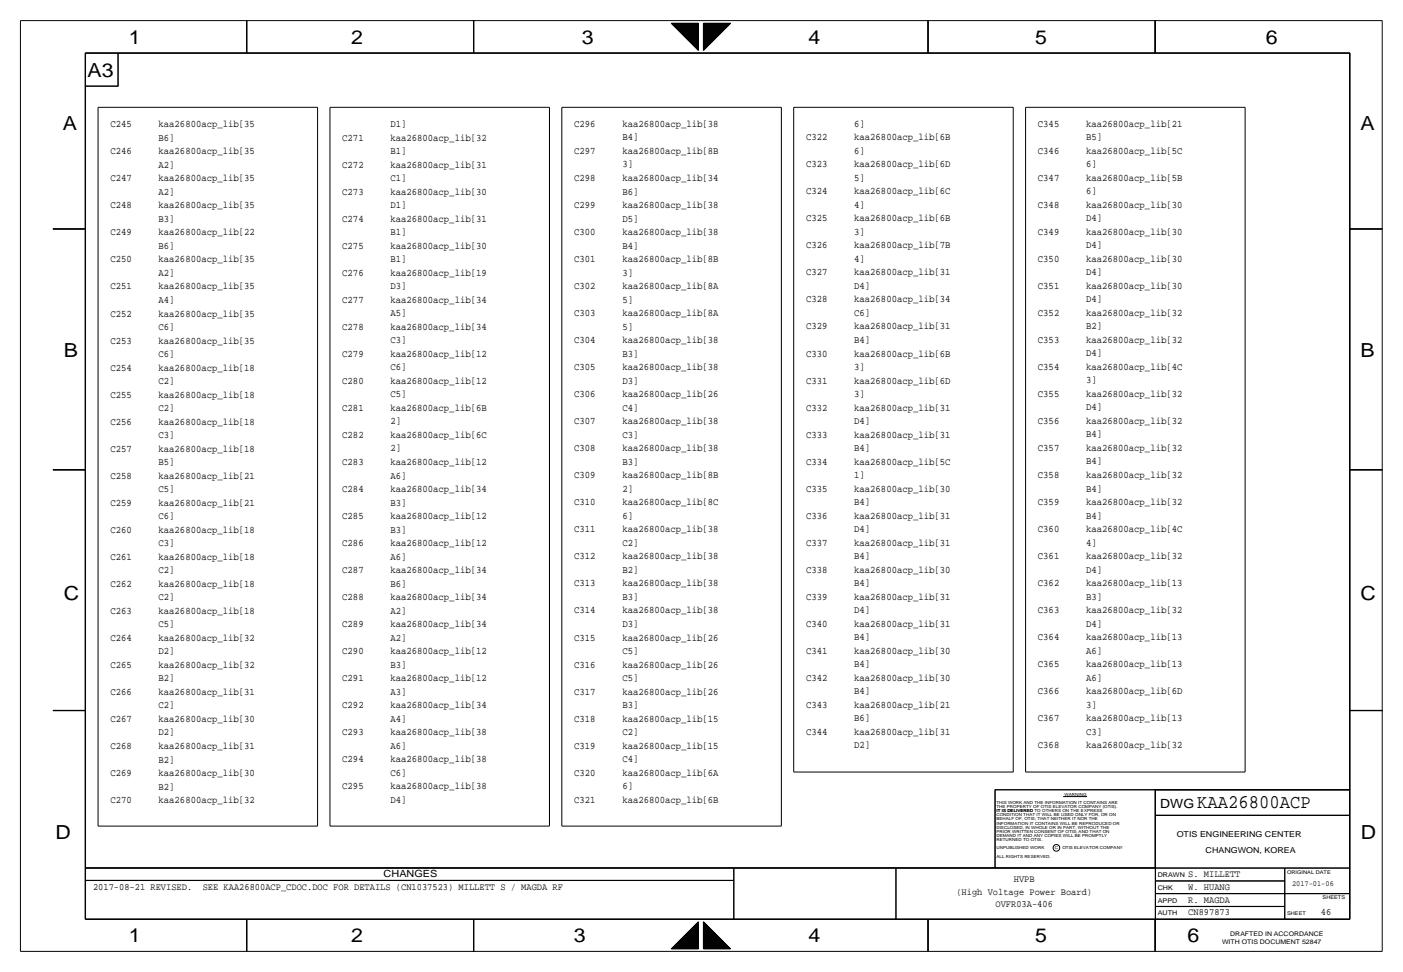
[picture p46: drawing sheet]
<svg xmlns="http://www.w3.org/2000/svg" width="432mm" height="300mm" viewBox="0 0 432 300" stroke-linecap="round" stroke-linejoin="round" font-family="sans-serif">
<defs><g id="words">
<g font-size="6">
<text x="39.7" y="13.5">1</text>
<text x="108.3" y="13.5">2</text>
<text x="179.4" y="13.5">3</text>
<text x="249.2" y="13.5">4</text>
<text x="319.1" y="13.5">5</text>
<text x="390.2" y="13.5">6</text>
<text x="27" y="23.7">A3</text>
<text x="19.4" y="40.2">A</text>
<text x="419.4" y="40.2">A</text>
<text x="19.7" y="110">B</text>
<text x="419.4" y="110">B</text>
<text x="19.7" y="185">C</text>
<text x="419.4" y="185">C</text>
<text x="17.1" y="258.6">D</text>
<text x="419.4" y="258.6">D</text>
<text x="39.7" y="290.4">1</text>
<text x="108.3" y="290.4">2</text>
<text x="176.8" y="290.4">3</text>
<text x="249.2" y="290.4">4</text>
<text x="319.1" y="290.4">5</text>
<text x="366.1" y="290.4">6</text>
</g>
<text font-size="5.9" x="369.1" y="249">KAA26800ACP</text>
<text font-size="3.9" x="357.6" y="249">DWG</text>
<g font-size="3.1">
<text x="34" y="39.2">C245</text>
<text x="48.9" y="39.2">kaa26800acp_lib[35</text>
<text x="120.4" y="39.2">D1]</text>
<text x="177" y="39.1">C296</text>
<text x="191.8" y="39.1">kaa26800acp_lib[38</text>
<text x="263.3" y="39.1">6]</text>
<text x="319.9" y="39">C345</text>
<text x="334.8" y="39">kaa26800acp_lib[21</text>
<text x="34" y="47.6">C246</text>
<text x="48.9" y="47.6">kaa26800acp_lib[35</text>
<text x="48.9" y="43.4">B6]</text>
<text x="105.5" y="43.3">C271</text>
<text x="120.4" y="47.5">B1]</text>
<text x="120.4" y="43.3">kaa26800acp_lib[32</text>
<text x="177" y="47.4">C297</text>
<text x="191.8" y="47.4">kaa26800acp_lib[8B</text>
<text x="191.8" y="43.3">B4]</text>
<text x="248.5" y="43.2">C322</text>
<text x="263.3" y="47.4">6]</text>
<text x="263.3" y="43.2">kaa26800acp_lib[6B</text>
<text x="319.9" y="47.3">C346</text>
<text x="334.8" y="47.3">kaa26800acp_lib[5C</text>
<text x="334.8" y="43.2">B5]</text>
<text x="48.9" y="51.7">A2]</text>
<text x="105.5" y="51.7">C272</text>
<text x="120.4" y="51.7">kaa26800acp_lib[31</text>
<text x="191.8" y="51.6">3]</text>
<text x="248.5" y="51.6">C323</text>
<text x="263.3" y="51.6">kaa26800acp_lib[6D</text>
<text x="334.8" y="51.5">6]</text>
<text x="34" y="55.9">C247</text>
<text x="48.9" y="55.9">kaa26800acp_lib[35</text>
<text x="105.5" y="60">C273</text>
<text x="120.4" y="60">kaa26800acp_lib[30</text>
<text x="120.4" y="55.8">C1]</text>
<text x="177" y="55.8">C298</text>
<text x="191.8" y="59.9">B6]</text>
<text x="191.8" y="55.8">kaa26800acp_lib[34</text>
<text x="248.5" y="59.9">C324</text>
<text x="263.3" y="59.9">kaa26800acp_lib[6C</text>
<text x="263.3" y="55.7">5]</text>
<text x="319.9" y="55.7">C347</text>
<text x="334.8" y="59.8">6]</text>
<text x="334.8" y="55.7">kaa26800acp_lib[5B</text>
<text x="34" y="64.2">C248</text>
<text x="48.9" y="64.2">kaa26800acp_lib[35</text>
<text x="48.9" y="60.1">A2]</text>
<text x="120.4" y="64.2">D1]</text>
<text x="177" y="64.1">C299</text>
<text x="191.8" y="64.1">kaa26800acp_lib[38</text>
<text x="263.3" y="64.1">4]</text>
<text x="319.9" y="64">C348</text>
<text x="334.8" y="64">kaa26800acp_lib[30</text>
<text x="48.9" y="68.4">B3]</text>
<text x="105.5" y="68.3">C274</text>
<text x="120.4" y="68.3">kaa26800acp_lib[31</text>
<text x="191.8" y="68.3">D5]</text>
<text x="248.5" y="68.2">C325</text>
<text x="263.3" y="68.2">kaa26800acp_lib[6B</text>
<text x="334.8" y="68.2">D4]</text>
<text x="34" y="72.5">C249</text>
<text x="48.9" y="76.7">B6]</text>
<text x="48.9" y="72.5">kaa26800acp_lib[22</text>
<text x="105.5" y="76.7">C275</text>
<text x="120.4" y="76.7">kaa26800acp_lib[30</text>
<text x="120.4" y="72.5">B1]</text>
<text x="177" y="72.4">C300</text>
<text x="191.8" y="76.6">B4]</text>
<text x="191.8" y="72.4">kaa26800acp_lib[38</text>
<text x="248.5" y="76.5">C326</text>
<text x="263.3" y="76.5">kaa26800acp_lib[7B</text>
<text x="263.3" y="72.4">3]</text>
<text x="319.9" y="72.3">C349</text>
<text x="334.8" y="76.5">D4]</text>
<text x="334.8" y="72.3">kaa26800acp_lib[30</text>
<text x="34" y="80.9">C250</text>
<text x="48.9" y="80.9">kaa26800acp_lib[35</text>
<text x="120.4" y="80.8">B1]</text>
<text x="177" y="80.8">C301</text>
<text x="191.8" y="80.8">kaa26800acp_lib[8B</text>
<text x="263.3" y="80.7">4]</text>
<text x="319.9" y="80.7">C350</text>
<text x="334.8" y="80.7">kaa26800acp_lib[30</text>
<text x="34" y="89.2">C251</text>
<text x="48.9" y="89.2">kaa26800acp_lib[35</text>
<text x="48.9" y="85">A2]</text>
<text x="105.5" y="85">C276</text>
<text x="120.4" y="89.1">D3]</text>
<text x="120.4" y="85">kaa26800acp_lib[19</text>
<text x="177" y="89.1">C302</text>
<text x="191.8" y="89.1">kaa26800acp_lib[8A</text>
<text x="191.8" y="84.9">3]</text>
<text x="248.5" y="84.9">C327</text>
<text x="263.3" y="89">D4]</text>
<text x="263.3" y="84.9">kaa26800acp_lib[31</text>
<text x="319.9" y="89">C351</text>
<text x="334.8" y="89">kaa26800acp_lib[30</text>
<text x="334.8" y="84.8">D4]</text>
<text x="48.9" y="93.4">A4]</text>
<text x="105.5" y="93.3">C277</text>
<text x="120.4" y="93.3">kaa26800acp_lib[34</text>
<text x="191.8" y="93.3">5]</text>
<text x="248.5" y="93.2">C328</text>
<text x="263.3" y="93.2">kaa26800acp_lib[34</text>
<text x="334.8" y="93.2">D4]</text>
<text x="34" y="97.5">C252</text>
<text x="48.9" y="101.7">C6]</text>
<text x="48.9" y="97.5">kaa26800acp_lib[35</text>
<text x="105.5" y="101.6">C278</text>
<text x="120.4" y="101.6">kaa26800acp_lib[34</text>
<text x="120.4" y="97.5">A5]</text>
<text x="177" y="97.4">C303</text>
<text x="191.8" y="101.6">5]</text>
<text x="191.8" y="97.4">kaa26800acp_lib[8A</text>
<text x="248.5" y="101.5">C329</text>
<text x="263.3" y="101.5">kaa26800acp_lib[31</text>
<text x="263.3" y="97.4">C6]</text>
<text x="319.9" y="97.3">C352</text>
<text x="334.8" y="101.5">B2]</text>
<text x="334.8" y="97.3">kaa26800acp_lib[32</text>
<text x="34" y="105.9">C253</text>
<text x="48.9" y="105.9">kaa26800acp_lib[35</text>
<text x="120.4" y="105.8">C3]</text>
<text x="177" y="105.8">C304</text>
<text x="191.8" y="105.8">kaa26800acp_lib[38</text>
<text x="263.3" y="105.7">B4]</text>
<text x="319.9" y="105.6">C353</text>
<text x="334.8" y="105.6">kaa26800acp_lib[32</text>
<text x="48.9" y="110">C6]</text>
<text x="105.5" y="110">C279</text>
<text x="120.4" y="110">kaa26800acp_lib[12</text>
<text x="191.8" y="109.9">B3]</text>
<text x="248.5" y="109.9">C330</text>
<text x="263.3" y="109.9">kaa26800acp_lib[6B</text>
<text x="319.9" y="114">C354</text>
<text x="334.8" y="114">kaa26800acp_lib[4C</text>
<text x="334.8" y="109.8">D4]</text>
<text x="34" y="114.2">C254</text>
<text x="48.9" y="118.4">C2]</text>
<text x="48.9" y="114.2">kaa26800acp_lib[18</text>
<text x="105.5" y="118.3">C280</text>
<text x="120.4" y="118.3">kaa26800acp_lib[12</text>
<text x="120.4" y="114.1">C6]</text>
<text x="177" y="114.1">C305</text>
<text x="191.8" y="118.2">D3]</text>
<text x="191.8" y="114.1">kaa26800acp_lib[38</text>
<text x="248.5" y="118.2">C331</text>
<text x="263.3" y="118.2">kaa26800acp_lib[6D</text>
<text x="263.3" y="114">3]</text>
<text x="334.8" y="118.1">3]</text>
<text x="34" y="122.5">C255</text>
<text x="48.9" y="122.5">kaa26800acp_lib[18</text>
<text x="120.4" y="122.5">C5]</text>
<text x="177" y="122.4">C306</text>
<text x="191.8" y="122.4">kaa26800acp_lib[26</text>
<text x="263.3" y="122.4">3]</text>
<text x="319.9" y="122.3">C355</text>
<text x="334.8" y="122.3">kaa26800acp_lib[32</text>
<text x="34" y="130.8">C256</text>
<text x="48.9" y="130.8">kaa26800acp_lib[18</text>
<text x="48.9" y="126.7">C2]</text>
<text x="105.5" y="126.6">C281</text>
<text x="120.4" y="130.8">2]</text>
<text x="120.4" y="126.6">kaa26800acp_lib[6B</text>
<text x="177" y="130.7">C307</text>
<text x="191.8" y="130.7">kaa26800acp_lib[38</text>
<text x="191.8" y="126.6">C4]</text>
<text x="248.5" y="126.5">C332</text>
<text x="263.3" y="130.7">D4]</text>
<text x="263.3" y="126.5">kaa26800acp_lib[31</text>
<text x="319.9" y="130.6">C356</text>
<text x="334.8" y="130.6">kaa26800acp_lib[32</text>
<text x="334.8" y="126.5">D4]</text>
<text x="48.9" y="135">C3]</text>
<text x="105.5" y="135">C282</text>
<text x="120.4" y="135">kaa26800acp_lib[6C</text>
<text x="191.8" y="134.9">C3]</text>
<text x="248.5" y="134.8">C333</text>
<text x="263.3" y="134.8">kaa26800acp_lib[31</text>
<text x="334.8" y="134.8">B4]</text>
<text x="34" y="139.2">C257</text>
<text x="48.9" y="143.3">B5]</text>
<text x="48.9" y="139.2">kaa26800acp_lib[18</text>
<text x="105.5" y="143.3">C283</text>
<text x="120.4" y="143.3">kaa26800acp_lib[12</text>
<text x="120.4" y="139.1">2]</text>
<text x="177" y="139.1">C308</text>
<text x="191.8" y="143.2">B3]</text>
<text x="191.8" y="139.1">kaa26800acp_lib[38</text>
<text x="248.5" y="143.2">C334</text>
<text x="263.3" y="143.2">kaa26800acp_lib[5C</text>
<text x="263.3" y="139">B4]</text>
<text x="319.9" y="139">C357</text>
<text x="334.8" y="143.1">B4]</text>
<text x="334.8" y="139">kaa26800acp_lib[32</text>
<text x="34" y="147.5">C258</text>
<text x="48.9" y="147.5">kaa26800acp_lib[21</text>
<text x="120.4" y="147.5">A6]</text>
<text x="177" y="147.4">C309</text>
<text x="191.8" y="147.4">kaa26800acp_lib[8B</text>
<text x="263.3" y="147.3">1]</text>
<text x="319.9" y="147.3">C358</text>
<text x="334.8" y="147.3">kaa26800acp_lib[32</text>
<text x="34" y="155.8">C259</text>
<text x="48.9" y="155.8">kaa26800acp_lib[21</text>
<text x="48.9" y="151.7">C5]</text>
<text x="105.5" y="151.6">C284</text>
<text x="120.4" y="155.8">B3]</text>
<text x="120.4" y="151.6">kaa26800acp_lib[34</text>
<text x="177" y="155.7">C310</text>
<text x="191.8" y="155.7">kaa26800acp_lib[8C</text>
<text x="191.8" y="151.6">2]</text>
<text x="248.5" y="151.5">C335</text>
<text x="263.3" y="155.7">B4]</text>
<text x="263.3" y="151.5">kaa26800acp_lib[30</text>
<text x="319.9" y="155.6">C359</text>
<text x="334.8" y="155.6">kaa26800acp_lib[32</text>
<text x="334.8" y="151.5">B4]</text>
<text x="48.9" y="160">C6]</text>
<text x="105.5" y="159.9">C285</text>
<text x="120.4" y="159.9">kaa26800acp_lib[12</text>
<text x="191.8" y="159.9">6]</text>
<text x="248.5" y="159.8">C336</text>
<text x="263.3" y="159.8">kaa26800acp_lib[31</text>
<text x="334.8" y="159.8">B4]</text>
<text x="34" y="164.2">C260</text>
<text x="48.9" y="164.2">kaa26800acp_lib[18</text>
<text x="120.4" y="164.1">B3]</text>
<text x="177" y="164.1">C311</text>
<text x="191.8" y="164.1">kaa26800acp_lib[38</text>
<text x="263.3" y="164">D4]</text>
<text x="319.9" y="163.9">C360</text>
<text x="334.8" y="163.9">kaa26800acp_lib[4C</text>
<text x="34" y="172.5">C261</text>
<text x="48.9" y="172.5">kaa26800acp_lib[18</text>
<text x="48.9" y="168.3">C3]</text>
<text x="105.5" y="168.3">C286</text>
<text x="120.4" y="172.4">A6]</text>
<text x="120.4" y="168.3">kaa26800acp_lib[12</text>
<text x="177" y="172.4">C312</text>
<text x="191.8" y="172.4">kaa26800acp_lib[38</text>
<text x="191.8" y="168.2">C2]</text>
<text x="248.5" y="168.2">C337</text>
<text x="263.3" y="172.3">B4]</text>
<text x="263.3" y="168.2">kaa26800acp_lib[31</text>
<text x="319.9" y="172.3">C361</text>
<text x="334.8" y="172.3">kaa26800acp_lib[32</text>
<text x="334.8" y="168.1">4]</text>
<text x="48.9" y="176.7">C2]</text>
<text x="105.5" y="176.6">C287</text>
<text x="120.4" y="176.6">kaa26800acp_lib[34</text>
<text x="191.8" y="176.5">B2]</text>
<text x="248.5" y="176.5">C338</text>
<text x="263.3" y="176.5">kaa26800acp_lib[30</text>
<text x="334.8" y="176.4">D4]</text>
<text x="34" y="180.8">C262</text>
<text x="48.9" y="185">C2]</text>
<text x="48.9" y="180.8">kaa26800acp_lib[18</text>
<text x="105.5" y="184.9">C288</text>
<text x="120.4" y="184.9">kaa26800acp_lib[34</text>
<text x="120.4" y="180.8">B6]</text>
<text x="177" y="180.7">C313</text>
<text x="191.8" y="184.9">B3]</text>
<text x="191.8" y="180.7">kaa26800acp_lib[38</text>
<text x="248.5" y="184.8">C339</text>
<text x="263.3" y="184.8">kaa26800acp_lib[31</text>
<text x="263.3" y="180.7">B4]</text>
<text x="319.9" y="180.6">C362</text>
<text x="334.8" y="184.8">B3]</text>
<text x="334.8" y="180.6">kaa26800acp_lib[13</text>
<text x="34" y="189.2">C263</text>
<text x="48.9" y="189.2">kaa26800acp_lib[18</text>
<text x="120.4" y="189.1">A2]</text>
<text x="177" y="189">C314</text>
<text x="191.8" y="189">kaa26800acp_lib[38</text>
<text x="263.3" y="189">D4]</text>
<text x="319.9" y="188.9">C363</text>
<text x="334.8" y="188.9">kaa26800acp_lib[32</text>
<text x="34" y="197.5">C264</text>
<text x="48.9" y="197.5">kaa26800acp_lib[32</text>
<text x="48.9" y="193.3">C5]</text>
<text x="105.5" y="193.3">C289</text>
<text x="120.4" y="197.4">A2]</text>
<text x="120.4" y="193.3">kaa26800acp_lib[34</text>
<text x="177" y="197.4">C315</text>
<text x="191.8" y="197.4">kaa26800acp_lib[26</text>
<text x="191.8" y="193.2">D3]</text>
<text x="248.5" y="193.1">C340</text>
<text x="263.3" y="197.3">B4]</text>
<text x="263.3" y="193.1">kaa26800acp_lib[31</text>
<text x="319.9" y="197.3">C364</text>
<text x="334.8" y="197.3">kaa26800acp_lib[13</text>
<text x="334.8" y="193.1">D4]</text>
<text x="48.9" y="201.6">D2]</text>
<text x="105.5" y="201.6">C290</text>
<text x="120.4" y="201.6">kaa26800acp_lib[12</text>
<text x="191.8" y="201.5">C5]</text>
<text x="248.5" y="201.5">C341</text>
<text x="263.3" y="201.5">kaa26800acp_lib[30</text>
<text x="334.8" y="201.4">A6]</text>
<text x="34" y="205.8">C265</text>
<text x="48.9" y="210">B2]</text>
<text x="48.9" y="205.8">kaa26800acp_lib[32</text>
<text x="105.5" y="209.9">C291</text>
<text x="120.4" y="209.9">kaa26800acp_lib[12</text>
<text x="120.4" y="205.8">B3]</text>
<text x="177" y="205.7">C316</text>
<text x="191.8" y="209.9">C5]</text>
<text x="191.8" y="205.7">kaa26800acp_lib[26</text>
<text x="248.5" y="209.8">C342</text>
<text x="263.3" y="209.8">kaa26800acp_lib[30</text>
<text x="263.3" y="205.6">B4]</text>
<text x="319.9" y="205.6">C365</text>
<text x="334.8" y="209.8">A6]</text>
<text x="334.8" y="205.6">kaa26800acp_lib[13</text>
<text x="34" y="214.1">C266</text>
<text x="48.9" y="214.1">kaa26800acp_lib[31</text>
<text x="120.4" y="214.1">A3]</text>
<text x="177" y="214">C317</text>
<text x="191.8" y="214">kaa26800acp_lib[26</text>
<text x="263.3" y="214">B4]</text>
<text x="319.9" y="213.9">C366</text>
<text x="334.8" y="213.9">kaa26800acp_lib[6D</text>
<text x="48.9" y="218.3">C2]</text>
<text x="105.5" y="218.2">C292</text>
<text x="120.4" y="218.2">kaa26800acp_lib[34</text>
<text x="191.8" y="218.2">B3]</text>
<text x="248.5" y="218.1">C343</text>
<text x="263.3" y="218.1">kaa26800acp_lib[21</text>
<text x="334.8" y="218.1">3]</text>
<text x="34" y="222.5">C267</text>
<text x="48.9" y="226.6">D2]</text>
<text x="48.9" y="222.5">kaa26800acp_lib[30</text>
<text x="105.5" y="226.6">C293</text>
<text x="120.4" y="226.6">kaa26800acp_lib[38</text>
<text x="120.4" y="222.4">A4]</text>
<text x="177" y="222.4">C318</text>
<text x="191.8" y="226.5">C2]</text>
<text x="191.8" y="222.4">kaa26800acp_lib[15</text>
<text x="248.5" y="226.5">C344</text>
<text x="263.3" y="226.5">kaa26800acp_lib[31</text>
<text x="263.3" y="222.3">B6]</text>
<text x="319.9" y="222.3">C367</text>
<text x="334.8" y="226.4">C3]</text>
<text x="334.8" y="222.3">kaa26800acp_lib[13</text>
<text x="34" y="230.8">C268</text>
<text x="48.9" y="230.8">kaa26800acp_lib[31</text>
<text x="120.4" y="230.7">A6]</text>
<text x="177" y="230.7">C319</text>
<text x="191.8" y="230.7">kaa26800acp_lib[15</text>
<text x="263.3" y="230.6">D2]</text>
<text x="319.9" y="230.6">C368</text>
<text x="334.8" y="230.6">kaa26800acp_lib[32</text>
<text x="34" y="239.1">C269</text>
<text x="48.9" y="239.1">kaa26800acp_lib[30</text>
<text x="48.9" y="235">B2]</text>
<text x="105.5" y="234.9">C294</text>
<text x="120.4" y="239.1">C6]</text>
<text x="120.4" y="234.9">kaa26800acp_lib[38</text>
<text x="177" y="239">C320</text>
<text x="191.8" y="239">kaa26800acp_lib[6A</text>
<text x="191.8" y="234.9">C4]</text>
<text x="48.9" y="243.3">B2]</text>
<text x="105.5" y="243.2">C295</text>
<text x="120.4" y="243.2">kaa26800acp_lib[38</text>
<text x="191.8" y="243.2">6]</text>
<text x="34" y="247.5">C270</text>
<text x="48.9" y="247.5">kaa26800acp_lib[32</text>
<text x="120.4" y="247.4">D4]</text>
<text x="177" y="247.3">C321</text>
<text x="191.8" y="247.3">kaa26800acp_lib[6B</text>
</g>
<g font-size="3">
<text x="28.7" y="274.4">2017-08-21 REVISED.</text>
<text x="62.5" y="274.4">SEE KAA26800ACP_CDOC.DOC FOR DETAILS (CN1037523) MILLETT S / MAGDA RF</text>
<text x="118.3" y="270.4">CHANGES</text>
<text x="294.8" y="275.6">(High Voltage Power Board)</text>
<text x="312.5" y="271.8">HVPB</text>
<text x="366.3" y="270.3">S. MILLETT</text>
<text x="366.3" y="274.1">W. HUANG</text>
<text x="306.9" y="279.5">OVFR03A-406</text>
<text x="366.3" y="278.2">R. MAGDA</text>
<text x="366.3" y="282">CN897873</text>
<text x="407.2" y="282">46</text>
</g>
<g font-size="2.5">
<text x="362.7" y="257.9">OTIS ENGINEERING CENTER</text>
<text x="371.6" y="262.9">CHANGWON, KOREA</text>
</g>
<text font-size="2.4" x="398.3" y="273.1">2017-01-06</text>
<g font-size="2">
<text x="356.9" y="270.3">DRAWN</text>
<text x="356.9" y="274.1">CHK</text>
<text x="356.9" y="282">AUTH</text>
<text x="356.9" y="278.2">APPD</text>
<text x="376.7" y="290.9">WITH OTIS DOCUMENT 52847</text>
<text x="379.2" y="288.3">DRAFTED IN ACCORDANCE</text>
</g>
<g font-size="1.6">
<text x="396.7" y="269.3">ORIGINAL DATE</text>
<text x="396.7" y="282">SHEET</text>
<text x="407.7" y="277.2">SHEETS</text>
</g>
<g font-size="1.3">
<text x="328.1" y="245.2">WARNING</text>
<text x="307.1" y="249">THE PROPERTY OF OTIS ELEVATOR COMPANY (OTIS).</text>
<text x="307.1" y="250.3">IT IS DELIVERED</text>
<text x="307.1" y="247.8">THIS WORK AND THE INFORMATION IT CONTAINS ARE</text>
<text x="307.1" y="250.3">IT IS DELIVERED TO OTHERS ON THE EXPRESS</text>
<text x="307.1" y="251.6">CONDITION THAT IT WILL BE USED ONLY FOR, OR ON</text>
<text x="307.1" y="252.8">BEHALF OF, OTIS; THAT NEITHER IT NOR THE</text>
<text x="307.1" y="254.1">INFORMATION IT CONTAINS WILL BE REPRODUCED OR</text>
<text x="307.1" y="255.4">DISCLOSED, IN WHOLE OR IN PART, WITHOUT THE</text>
<text x="307.1" y="256.6">PRIOR WRITTEN CONSENT OF OTIS; AND THAT ON</text>
<text x="307.1" y="257.9">DEMAND IT AND ANY COPIES WILL BE PROMPTLY</text>
<text x="307.1" y="259.2">RETURNED TO OTIS.</text>
<text x="307.1" y="261.7">UNPUBLISHED WORK</text>
<text x="325.2" y="261.7">C</text>
<text x="327.5" y="261.7">OTIS ELEVATOR COMPANY</text>
<text x="307.1" y="264.3">ALL RIGHTS RESERVED.</text>
</g>
</g></defs>
<g fill="none" stroke="#000" stroke-width=".31">
<path d="M6.3 6.4v286.8zM6.3 6.4h419.8zM26.3 16.3v267zM26.3 16.3h389.8zM26.3 16.4v266.9zM26.3 16.4h389.8zM26.4 16.4h389.6zM26.4 16.4v266.9zM36.4 16.4v10.2zM76 6.4v10zM76.1 6.4v10zM145.9 6.4v10z"/>
<path d="M146 6.4v10zM206.9 7.2h8.4zM206.9 7.2l8.4 8.3zM207 7.2h.1M207 7.3h.1M207.1 7.3h.1M207.1 7.2v.2zM207.2 7.2v.2zM207.2 7.2v.3zM207.3 7.2v.3zM207.3 7.2v.4zM207.4 7.2v.4z"/>
<path d="M207.4 7.2v.5zM207.5 7.2v.5zM207.5 7.2v.6zM207.6 7.2v.6zM207.6 7.2v.7zM207.7 7.2v.7zM207.7 7.2v.8zM207.8 7.2v.8zM207.8 7.2v.9zM207.9 7.2v.9zM207.9 7.2v1zM208 7.2v1z"/>
<path d="M208 7.2v1.1zM208.1 7.2v1.1zM208.1 7.2v1.2zM208.2 7.2v1.2zM208.2 7.2v1.3zM208.3 7.2v1.3zM208.3 7.2v1.4zM208.4 7.2v1.4zM208.4 7.2v1.5zM208.5 7.2v1.5zM208.5 7.2v1.6zM208.6 7.2v1.6z"/>
<path d="M208.6 7.2v1.7zM208.7 7.2v1.7zM208.7 7.2v1.8zM208.8 7.2v1.8zM208.8 7.2v1.9zM208.9 7.2v1.9zM208.9 7.2v2zM209 7.2v2zM209 7.2v2.1zM209.1 7.2v2.1zM209.1 7.2v2.2zM209.2 7.2v2.2z"/>
<path d="M209.2 7.2v2.3zM209.3 7.2v2.4zM209.4 7.2v2.5zM209.5 7.2v2.6zM209.6 7.2v2.7zM209.7 7.2v2.7zM209.7 7.2v2.8zM209.8 7.2v2.8zM209.8 7.2v2.9zM209.9 7.2v2.9zM209.9 7.2v3zM210 7.2v3z"/>
<path d="M210 7.2v3.1zM210.1 7.2v3.1zM210.1 7.2v3.2zM210.2 7.2v3.2zM210.2 7.2v3.3zM210.3 7.2v3.3zM210.3 7.2v3.4zM210.4 7.2v3.4zM210.4 7.2v3.5zM210.5 7.2v3.5zM210.5 7.2v3.6zM210.6 7.2v3.6z"/>
<path d="M210.6 7.2v3.7zM210.7 7.2v3.7zM210.7 7.2v3.8zM210.8 7.2v3.8zM210.8 7.2v3.9zM210.9 7.2v3.9zM210.9 7.2v4zM211 7.2v4zM211 7.2v4.1zM211.1 7.2v4.1zM211.1 7.2v4.2zM211.2 7.2v4.2z"/>
<path d="M211.2 7.2v4.3zM211.3 7.2v4.3zM211.3 7.2v4.4zM211.4 7.2v4.4zM211.4 7.2v4.5zM211.5 7.2v4.5zM211.5 7.2v4.6zM211.6 7.2v4.6zM211.6 7.2v4.7zM211.7 7.2v4.7zM211.7 7.2v4.8zM211.8 7.2v4.8z"/>
<path d="M211.8 7.2v4.9zM211.9 7.2v4.9zM211.9 7.2v5zM212 7.2v5zM212 7.2v5.1zM212.1 7.2v5.1zM212.1 7.2v5.2zM212.2 7.2v5.2zM212.2 7.2v5.3zM212.3 7.2v5.3zM212.3 7.2v5.4zM212.4 7.2v5.4z"/>
<path d="M212.4 7.2v5.5zM212.5 7.2v5.6zM212.6 7.2v5.7zM212.7 7.2v5.8zM212.8 7.2v5.8zM212.8 7.2v5.9zM212.9 7.2v5.9zM212.9 7.2v6zM213 7.2v6zM213 7.2v6.1zM213.1 7.2v6.1zM213.1 7.2v6.2z"/>
<path d="M213.2 7.2v6.2zM213.2 7.2v6.3zM213.3 7.2v6.3zM213.3 7.2v6.4zM213.4 7.2v6.4zM213.4 7.2v6.5zM213.5 7.2v6.5zM213.5 7.2v6.6zM213.6 7.2v6.6zM213.6 7.2v6.7zM213.7 7.2v6.7zM213.7 7.2v6.8z"/>
<path d="M213.8 7.2v6.8zM213.8 7.2v6.9zM213.9 7.2v6.9zM213.9 7.2v7zM214 7.2v7zM214 7.2v7.1zM214.1 7.2v7.1zM214.1 7.2v7.2zM214.2 7.2v7.2zM214.2 7.2v7.3zM214.3 7.2v7.3zM214.3 7.2v7.4z"/>
<path d="M214.4 7.2v7.4zM214.4 7.2v7.5zM214.5 7.2v7.5zM214.5 7.2v7.6zM214.6 7.2v7.6zM214.6 7.2v7.7zM214.7 7.2v7.7zM214.7 7.2v7.8zM214.8 7.2v7.8zM214.8 7.2v7.9zM214.9 7.2v7.9zM214.9 7.2v8z"/>
<path d="M215 7.2v8zM215 7.2v8.1zM215.1 7.2v8.1zM215.1 7.2v8.2zM215.2 7.2v8.2zM215.2 7.2v8.3zM215.3 7.2v8.3zM216.8 7.2v8.3zM216.8 7.2h8.4zM216.9 7.2v8.3zM216.9 7.2v8.2zM217 7.2v8.2z"/>
<path d="M217 7.2v8.1zM217.1 7.2v8.1zM217.1 7.2v8zM217.2 7.2v8zM217.2 7.2v7.9zM217.3 7.2v7.9zM217.3 7.2v7.8zM217.4 7.2v7.8zM217.4 7.2v7.7zM217.5 7.2v7.7zM217.5 7.2v7.6zM217.6 7.2v7.6z"/>
<path d="M217.6 7.2v7.5zM217.7 7.2v7.5zM217.7 7.2v7.4zM217.8 7.2v7.4zM217.8 7.2v7.3zM217.9 7.2v7.3zM217.9 7.2v7.2zM218 7.2v7.2zM218 7.2v7.1zM218.1 7.2v7.1zM218.1 7.2v7zM218.2 7.2v7z"/>
<path d="M218.2 7.2v6.9zM218.3 7.2v6.9zM218.3 7.2v6.8zM218.4 7.2v6.8zM218.4 7.2v6.7zM218.5 7.2v6.7zM218.5 7.2v6.6zM218.6 7.2v6.6zM218.6 7.2v6.5zM218.7 7.2v6.5zM218.7 7.2v6.4zM218.8 7.2v6.4z"/>
<path d="M218.8 7.2v6.3zM218.9 7.2v6.3zM218.9 7.2v6.2zM219 7.2v6.2zM219 7.2v6.1zM219.1 7.2v6.1zM219.2 7.2v6zM219.3 7.2v5.9zM219.4 7.2v5.8zM219.5 7.2v5.7zM219.6 7.2v5.6zM219.7 7.2v5.5z"/>
<path d="M219.7 7.2v5.4zM219.8 7.2v5.4zM219.8 7.2v5.3zM219.9 7.2v5.3zM219.9 7.2v5.2zM220 7.2v5.2zM220 7.2v5.1zM220.1 7.2v5.1zM220.1 7.2v5zM220.2 7.2v5zM220.2 7.2v4.9zM220.3 7.2v4.9z"/>
<path d="M220.3 7.2v4.8zM220.4 7.2v4.8zM220.4 7.2v4.7zM220.5 7.2v4.7zM220.5 7.2v4.6zM220.6 7.2v4.6zM220.6 7.2v4.5zM220.7 7.2v4.5zM220.7 7.2v4.4zM220.8 7.2v4.4zM220.8 7.2v4.3zM220.9 7.2v4.3z"/>
<path d="M220.9 7.2v4.2zM221 7.2v4.2zM221 7.2v4.1zM221.1 7.2v4.1zM221.1 7.2v4zM221.2 7.2v4zM221.2 7.2v3.9zM221.3 7.2v3.9zM221.3 7.2v3.8zM221.4 7.2v3.8zM221.4 7.2v3.7zM221.5 7.2v3.7z"/>
<path d="M221.5 7.2v3.6zM221.6 7.2v3.6zM221.6 7.2v3.5zM221.7 7.2v3.5zM221.7 7.2v3.4zM221.8 7.2v3.4zM221.8 7.2v3.3zM221.9 7.2v3.3zM221.9 7.2v3.2zM222 7.2v3.2zM222 7.2v3.1zM222.1 7.2v3.1z"/>
<path d="M222.1 7.2v3zM222.2 7.2v3zM222.2 7.2v2.9zM222.3 7.2v2.9zM222.4 7.2v2.8zM222.5 7.2v2.7zM222.6 7.2v2.6zM222.7 7.2v2.5zM222.8 7.2v2.4zM222.9 7.2v2.3zM222.9 7.2v2.2zM223 7.2v2.2z"/>
<path d="M223 7.2v2.1zM223.1 7.2v2.1zM223.1 7.2v2zM223.2 7.2v2zM223.2 7.2v1.9zM223.3 7.2v1.9zM223.3 7.2v1.8zM223.4 7.2v1.8zM223.4 7.2v1.7zM223.5 7.2v1.7zM223.5 7.2v1.6zM223.6 7.2v1.6z"/>
<path d="M223.6 7.2v1.5zM223.7 7.2v1.5zM223.7 7.2v1.4zM223.8 7.2v1.4zM223.8 7.2v1.3zM223.9 7.2v1.3zM223.9 7.2v1.2zM224 7.2v1.2zM224 7.2v1.1zM224.1 7.2v1.1zM224.1 7.2v1zM224.2 7.2v1z"/>
<path d="M224.2 7.2v.9zM224.3 7.2v.9zM224.3 7.2v.8zM224.4 7.2v.8zM224.4 7.2v.7zM224.5 7.2v.7zM224.5 7.2v.6zM224.6 7.2v.6zM224.6 7.2v.5zM224.7 7.2v.5zM224.7 7.2v.4zM224.8 7.2v.4z"/>
<path d="M224.8 7.2v.3zM224.9 7.2v.3zM224.9 7.2v.2zM225 7.2v.2zM225 7.2h.1M225.1 7.2h.1M225.2 7.2l-8.4 8.3zM286 6.4v10zM286.1 6.4v10zM356 6.4v10zM356.1 6.4v10zM416 16.4v266.9z"/>
<path d="M416.1 16.4v266.9zM416.1 16.3v267zM426.1 6.4v286.8zM26.3 26.5h10.1zM26.3 26.6h10.1zM30.2 33.1v221.5zM30.2 33.1h67.7zM97.9 33.1v221.5zM101.7 33.1v221.5zM101.7 33.1h67.7zM169.4 33.1v221.5zM173.2 33.1h67.6z"/>
<path d="M173.2 33.1v221.5zM240.8 33.1v221.5zM244.7 33.1h67.6zM244.7 33.1v204.8zM312.3 33.1v204.8zM316.1 33.1v204.8zM316.1 33.1h67.7zM383.8 33.1v204.8zM16.3 70.6h10zM16.3 70.5h10zM416.1 70.6h10zM416.1 70.5h10z"/>
<path d="M16.3 144.7h10zM16.3 144.8h10zM416.1 144.8h10zM416.1 144.7h10zM16.3 219h10zM16.3 218.9h10zM416.1 219h10zM416.1 218.9h10zM244.7 237.9h67.6zM316.1 237.9h67.7zM30.2 254.6h67.7zM101.7 254.6h67.7z"/>
<path d="M173.2 254.6h67.6zM306.7 243.4h109.4zM306.7 243.3h109.4zM306.7 243.3v24.2zM327.7 245.5h7.4zM356.1 243.4h60zM356.1 243.3v24.2zM356.1 251.2h60zM356.1 251.3h60zM356.1 243.3v49.9zM356.2 243.3v40zM26.3 271.3h199.9z"/>
<path d="M26.3 267.4h329.8zM26.3 267.5h389.8zM226.2 267.5v15.8zM276.1 267.5v15.8zM276.2 267.5v15.8zM356.1 279.3h39.9zM356.1 271.4h39.9zM356.1 271.5h39.9zM356.1 275.3h60zM356.1 275.4h60zM396 267.5v15.8zM6.3 293.2h419.8z"/>
<path d="M26.3 283.3h389.8zM26.3 283.2h389.8zM76 283.3v9.9zM76.1 283.3v9.9zM145.9 283.3v9.9zM146 283.3v9.9zM206.9 292.4h8.4zM207 292.4h.1M207.1 292.4h.1M207.1 292.2v.2zM207.2 292.2v.2zM207.2 292.1v.3z"/>
<path d="M207.3 292v.4zM207.4 291.9v.5zM207.5 291.8v.6zM207.6 291.7v.7zM207.7 291.6v.8zM207.8 291.5v.9zM207.9 291.4v1zM208 291.3v1.1zM208.1 291.2v1.2zM208.2 291.1v1.3zM208.3 291v1.4zM208.4 290.9v1.5z"/>
<path d="M208.5 290.8v1.6zM208.6 290.7v1.7zM208.7 290.6v1.8zM208.8 290.5v1.9zM208.9 290.4v2zM209 290.3v2.1zM209.1 290.2v2.2zM209.2 290.1v2.3zM209.3 290v2.4zM209.4 289.9v2.5zM209.5 289.8v2.6zM209.6 289.7v2.7z"/>
<path d="M209.7 289.7v2.7zM209.7 289.6v2.8zM209.8 289.6v2.8zM209.8 289.5v2.9zM209.9 289.5v2.9zM209.9 289.4v3zM210 289.4v3zM210 289.3v3.1zM210.1 289.3v3.1zM210.1 289.2v3.2zM210.2 289.2v3.2zM210.2 289.1v3.3z"/>
<path d="M210.3 289.1v3.3zM210.3 289v3.4zM210.4 289v3.4zM210.4 288.9v3.5zM210.5 288.8v3.6zM210.6 288.7v3.7zM210.7 288.6v3.8zM210.8 288.5v3.9zM210.9 288.4v4zM211 288.3v4.1zM211.1 288.2v4.2zM211.2 288.1v4.3z"/>
<path d="M211.3 288v4.4zM211.4 287.9v4.5zM211.5 287.8v4.6zM211.6 287.7v4.7zM211.7 287.6v4.8zM211.8 287.5v4.9zM211.9 287.4v5zM212 287.3v5.1zM212.1 287.2v5.2zM212.2 287.1v5.3zM212.3 287v5.4zM212.4 286.9v5.5z"/>
<path d="M212.5 286.8v5.6zM212.6 286.7v5.7zM212.7 286.6v5.8zM212.8 286.6v5.8zM212.8 286.5v5.9zM212.9 286.5v5.9zM212.9 286.4v6zM213 286.4v6zM213 286.3v6.1zM213.1 286.3v6.1zM213.1 286.2v6.2zM213.2 286.2v6.2z"/>
<path d="M213.2 286.1v6.3zM213.3 286.1v6.3zM213.3 286v6.4zM213.4 286v6.4zM213.4 285.9v6.5zM213.5 285.9v6.5zM213.5 285.8v6.6zM213.6 285.7v6.7zM213.7 285.6v6.8zM213.8 285.5v6.9zM213.9 285.4v7zM214 285.3v7.1z"/>
<path d="M214.1 285.2v7.2zM214.2 285.1v7.3zM214.3 285v7.4zM214.4 284.9v7.5zM214.5 284.8v7.6zM214.6 284.7v7.7zM214.7 284.6v7.8zM214.8 284.5v7.9zM214.9 284.4v8zM215 284.3v8.1zM215.1 284.2v8.2zM215.2 284.1v8.3z"/>
<path d="M215.3 284l-8.4 8.4zM215.3 284v8.4zM216.8 284v8.4zM216.8 284l8.4 8.4zM216.8 292.4h8.4zM216.9 284.1v8.3zM217 284.2v8.2zM217.1 284.3v8.1zM217.2 284.4v8zM217.3 284.5v7.9zM217.4 284.6v7.8zM217.5 284.7v7.7z"/>
<path d="M217.6 284.8v7.6zM217.7 284.9v7.5zM217.8 285v7.4zM217.9 285.1v7.3zM218 285.2v7.2zM218.1 285.3v7.1zM218.2 285.4v7zM218.3 285.5v6.9zM218.4 285.6v6.8zM218.5 285.7v6.7zM218.6 285.8v6.6zM218.6 285.9v6.5z"/>
<path d="M218.7 285.9v6.5zM218.7 286v6.4zM218.8 286v6.4zM218.8 286.1v6.3zM218.9 286.1v6.3zM218.9 286.2v6.2zM219 286.2v6.2zM219 286.3v6.1zM219.1 286.3v6.1zM219.2 286.4v6zM219.3 286.5v5.9zM219.4 286.6v5.8z"/>
<path d="M219.5 286.7v5.7zM219.6 286.8v5.6zM219.7 286.9v5.5zM219.8 287v5.4zM219.9 287.1v5.3zM220 287.2v5.2zM220.1 287.3v5.1zM220.2 287.4v5zM220.3 287.5v4.9zM220.4 287.6v4.8zM220.5 287.7v4.7zM220.6 287.8v4.6z"/>
<path d="M220.7 287.9v4.5zM220.8 288v4.4zM220.9 288.1v4.3zM221 288.2v4.2zM221.1 288.3v4.1zM221.2 288.4v4zM221.3 288.5v3.9zM221.4 288.6v3.8zM221.5 288.7v3.7zM221.6 288.8v3.6zM221.7 288.9v3.5zM221.7 289v3.4z"/>
<path d="M221.8 289v3.4zM221.8 289.1v3.3zM221.9 289.1v3.3zM221.9 289.2v3.2zM222 289.2v3.2zM222 289.3v3.1zM222.1 289.3v3.1zM222.1 289.4v3zM222.2 289.4v3zM222.2 289.5v2.9zM222.3 289.5v2.9zM222.4 289.6v2.8z"/>
<path d="M222.5 289.7v2.7zM222.6 289.8v2.6zM222.7 289.9v2.5zM222.8 290v2.4zM222.9 290.1v2.3zM223 290.2v2.2zM223.1 290.3v2.1zM223.2 290.4v2zM223.3 290.5v1.9zM223.4 290.6v1.8zM223.5 290.7v1.7zM223.6 290.8v1.6z"/>
<path d="M223.7 290.9v1.5zM223.8 291v1.4zM223.9 291.1v1.3zM224 291.2v1.2zM224.1 291.3v1.1zM224.2 291.4v1zM224.3 291.5v.9zM224.4 291.6v.8zM224.5 291.7v.7zM224.6 291.8v.6zM224.7 291.9v.5zM224.8 292v.4z"/>
<path d="M224.9 292.1v.3zM224.9 292.2v.2zM225 292.2v.2zM225 292.4h.1M225.1 292.4h.1M286 283.3v9.9zM286.1 283.3v9.9zM356 283.3v9.9zM356.1 283.3v9.9z"/>
<circle cx="325.6" cy="261.3" r="1.02"/>
</g>
<use href="#words"/>
</svg>
